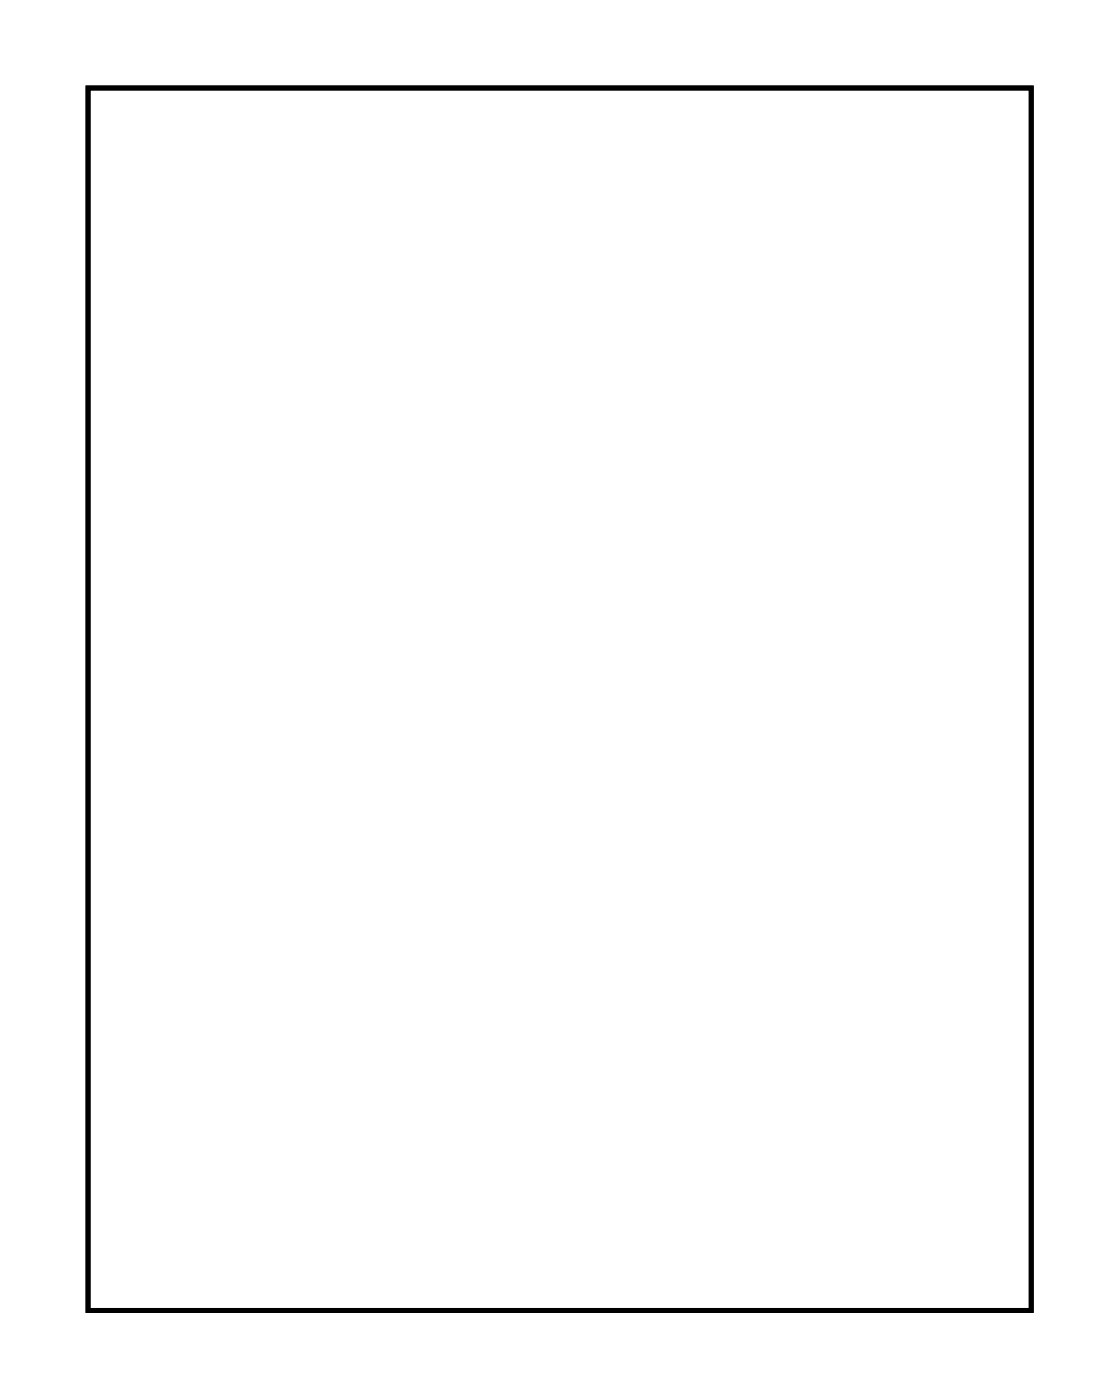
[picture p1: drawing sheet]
<svg xmlns="http://www.w3.org/2000/svg" width="46mm" height="58mm" viewBox="0 0 46 58" stroke-linecap="round" stroke-linejoin="round" font-family="sans-serif">
<path d="M3.6 3.6h39v50.6h-39z" fill="none" stroke="#000" stroke-width=".2"/>
<path d="M3.6 3.6v50.6h39v-50.6zM3.6 3.6h39v50.6h-39z" fill="#000"/>
<circle cx="23.9" cy="48.5" r=".67" fill="#fff"/>
<circle cx="23.9" cy="48.5" r=".67" fill="none" stroke="#fff" stroke-width=".69" stroke-linecap="butt"/>
<path d="M23.2 47.8h1.4v1.3h-1.4z" fill="#fff"/>
<path d="M23.2 47.8h1.4v1.3h-1.4z" fill="none" stroke="#fff" stroke-width=".69" stroke-linecap="butt"/>
<circle cx="23.9" cy="45.9" r=".67" fill="#fff"/>
<circle cx="23.9" cy="45.9" r=".67" fill="none" stroke="#fff" stroke-width=".69" stroke-linecap="butt"/>
<circle cx="23.9" cy="43.4" r=".67" fill="#fff"/>
<circle cx="23.9" cy="43.4" r=".67" fill="none" stroke="#fff" stroke-width=".69" stroke-linecap="butt"/>
<circle cx="23.9" cy="40.9" r=".67" fill="#fff"/>
<circle cx="23.9" cy="40.9" r=".67" fill="none" stroke="#fff" stroke-width=".69" stroke-linecap="butt"/>
<circle cx="23.9" cy="38.3" r=".67" fill="#fff"/>
<circle cx="23.9" cy="38.3" r=".67" fill="none" stroke="#fff" stroke-width=".69" stroke-linecap="butt"/>
<circle cx="23.9" cy="35.8" r=".67" fill="#fff"/>
<circle cx="23.9" cy="35.8" r=".67" fill="none" stroke="#fff" stroke-width=".69" stroke-linecap="butt"/>
<circle cx="23.9" cy="33.2" r=".67" fill="#fff"/>
<circle cx="23.9" cy="33.2" r=".67" fill="none" stroke="#fff" stroke-width=".69" stroke-linecap="butt"/>
<circle cx="23.9" cy="30.7" r=".67" fill="#fff"/>
<circle cx="23.9" cy="30.7" r=".67" fill="none" stroke="#fff" stroke-width=".69" stroke-linecap="butt"/>
<circle cx="23.9" cy="28.2" r=".67" fill="#fff"/>
<circle cx="23.9" cy="28.2" r=".67" fill="none" stroke="#fff" stroke-width=".69" stroke-linecap="butt"/>
<circle cx="23.9" cy="25.6" r=".67" fill="#fff"/>
<circle cx="23.9" cy="25.6" r=".67" fill="none" stroke="#fff" stroke-width=".69" stroke-linecap="butt"/>
<circle cx="23.9" cy="23.1" r=".67" fill="#fff"/>
<circle cx="23.9" cy="23.1" r=".67" fill="none" stroke="#fff" stroke-width=".69" stroke-linecap="butt"/>
<circle cx="23.9" cy="20.5" r=".67" fill="#fff"/>
<circle cx="23.9" cy="20.5" r=".67" fill="none" stroke="#fff" stroke-width=".69" stroke-linecap="butt"/>
<circle cx="23.9" cy="18" r=".67" fill="#fff"/>
<circle cx="23.9" cy="18" r=".67" fill="none" stroke="#fff" stroke-width=".69" stroke-linecap="butt"/>
<circle cx="23.9" cy="15.5" r=".67" fill="#fff"/>
<circle cx="23.9" cy="15.5" r=".67" fill="none" stroke="#fff" stroke-width=".69" stroke-linecap="butt"/>
<circle cx="23.9" cy="12.9" r=".67" fill="#fff"/>
<circle cx="23.9" cy="12.9" r=".67" fill="none" stroke="#fff" stroke-width=".69" stroke-linecap="butt"/>
<circle cx="39.2" cy="48.5" r=".67" fill="#fff"/>
<circle cx="39.2" cy="48.5" r=".67" fill="none" stroke="#fff" stroke-width=".69" stroke-linecap="butt"/>
<circle cx="39.2" cy="45.9" r=".67" fill="#fff"/>
<circle cx="39.2" cy="45.9" r=".67" fill="none" stroke="#fff" stroke-width=".69" stroke-linecap="butt"/>
<circle cx="39.2" cy="43.4" r=".67" fill="#fff"/>
<circle cx="39.2" cy="43.4" r=".67" fill="none" stroke="#fff" stroke-width=".69" stroke-linecap="butt"/>
<circle cx="39.2" cy="40.9" r=".67" fill="#fff"/>
<circle cx="39.2" cy="40.9" r=".67" fill="none" stroke="#fff" stroke-width=".69" stroke-linecap="butt"/>
<circle cx="39.2" cy="38.3" r=".67" fill="#fff"/>
<circle cx="39.2" cy="38.3" r=".67" fill="none" stroke="#fff" stroke-width=".69" stroke-linecap="butt"/>
<circle cx="39.2" cy="35.8" r=".67" fill="#fff"/>
<circle cx="39.2" cy="35.8" r=".67" fill="none" stroke="#fff" stroke-width=".69" stroke-linecap="butt"/>
<circle cx="39.2" cy="33.2" r=".67" fill="#fff"/>
<circle cx="39.2" cy="33.2" r=".67" fill="none" stroke="#fff" stroke-width=".69" stroke-linecap="butt"/>
<circle cx="39.2" cy="30.7" r=".67" fill="#fff"/>
<circle cx="39.2" cy="30.7" r=".67" fill="none" stroke="#fff" stroke-width=".69" stroke-linecap="butt"/>
<circle cx="39.2" cy="28.2" r=".67" fill="#fff"/>
<circle cx="39.2" cy="28.2" r=".67" fill="none" stroke="#fff" stroke-width=".69" stroke-linecap="butt"/>
<circle cx="39.2" cy="25.6" r=".67" fill="#fff"/>
<circle cx="39.2" cy="25.6" r=".67" fill="none" stroke="#fff" stroke-width=".69" stroke-linecap="butt"/>
<circle cx="39.2" cy="23.1" r=".67" fill="#fff"/>
<circle cx="39.2" cy="23.1" r=".67" fill="none" stroke="#fff" stroke-width=".69" stroke-linecap="butt"/>
<circle cx="39.2" cy="20.5" r=".67" fill="#fff"/>
<circle cx="39.2" cy="20.5" r=".67" fill="none" stroke="#fff" stroke-width=".69" stroke-linecap="butt"/>
<circle cx="39.2" cy="18" r=".67" fill="#fff"/>
<circle cx="39.2" cy="18" r=".67" fill="none" stroke="#fff" stroke-width=".69" stroke-linecap="butt"/>
<circle cx="39.2" cy="15.5" r=".67" fill="#fff"/>
<circle cx="39.2" cy="15.5" r=".67" fill="none" stroke="#fff" stroke-width=".69" stroke-linecap="butt"/>
<circle cx="39.2" cy="12.9" r=".67" fill="#fff"/>
<circle cx="39.2" cy="12.9" r=".67" fill="none" stroke="#fff" stroke-width=".69" stroke-linecap="butt"/>
<circle cx="6.1" cy="7.8" r="1.1" fill="#fff"/>
<circle cx="6.1" cy="7.8" r="1.1" fill="none" stroke="#fff" stroke-width=".25"/>
<circle cx="6.1" cy="51" r="1.1" fill="#fff"/>
<circle cx="6.1" cy="51" r="1.1" fill="none" stroke="#fff" stroke-width=".25"/>
<circle cx="13.8" cy="33.2" r=".74" fill="#fff"/>
<circle cx="13.8" cy="33.2" r=".74" fill="none" stroke="#fff" stroke-width=".76" stroke-linecap="butt"/>
<circle cx="13.8" cy="35.8" r=".74" fill="#fff"/>
<circle cx="13.8" cy="35.8" r=".74" fill="none" stroke="#fff" stroke-width=".76" stroke-linecap="butt"/>
<circle cx="13.8" cy="38.3" r=".74" fill="#fff"/>
<circle cx="13.8" cy="38.3" r=".74" fill="none" stroke="#fff" stroke-width=".76" stroke-linecap="butt"/>
<circle cx="18.8" cy="33.2" r=".74" fill="#fff"/>
<circle cx="18.8" cy="33.2" r=".74" fill="none" stroke="#fff" stroke-width=".76" stroke-linecap="butt"/>
<circle cx="18.8" cy="35.8" r=".74" fill="#fff"/>
<circle cx="18.8" cy="35.8" r=".74" fill="none" stroke="#fff" stroke-width=".76" stroke-linecap="butt"/>
<circle cx="18.8" cy="38.3" r=".74" fill="#fff"/>
<circle cx="18.8" cy="38.3" r=".74" fill="none" stroke="#fff" stroke-width=".76" stroke-linecap="butt"/>
<circle cx="8.7" cy="33.2" r=".74" fill="#fff"/>
<circle cx="8.7" cy="33.2" r=".74" fill="none" stroke="#fff" stroke-width=".76" stroke-linecap="butt"/>
<circle cx="8.7" cy="35.8" r=".74" fill="#fff"/>
<circle cx="8.7" cy="35.8" r=".74" fill="none" stroke="#fff" stroke-width=".76" stroke-linecap="butt"/>
<circle cx="8.7" cy="38.3" r=".74" fill="#fff"/>
<circle cx="8.7" cy="38.3" r=".74" fill="none" stroke="#fff" stroke-width=".76" stroke-linecap="butt"/>
<circle cx="16.5" cy="51" r=".81" fill="#fff"/>
<circle cx="16.5" cy="51" r=".81" fill="none" stroke="#fff" stroke-width=".67" stroke-linecap="butt"/>
<path d="M15.5 50v2h2v-2zM15.9 51a.6 .6 0 0 1 1.2 0 .6 .6 0 0 1-1.2 0z" fill="#fff"/>
<g fill="none" stroke="#fff" stroke-width=".25">
<path d="M15.5 50h2v2h-2z"/>
<circle cx="16.5" cy="51" r=".6"/>
</g>
<circle cx="16.5" cy="47.2" r=".81" fill="#fff"/>
<circle cx="16.5" cy="47.2" r=".81" fill="none" stroke="#fff" stroke-width=".67" stroke-linecap="butt"/>
<circle cx="13.8" cy="15.5" r=".74" fill="#fff"/>
<circle cx="13.8" cy="15.5" r=".74" fill="none" stroke="#fff" stroke-width=".76" stroke-linecap="butt"/>
<circle cx="13.8" cy="18" r=".74" fill="#fff"/>
<circle cx="13.8" cy="18" r=".74" fill="none" stroke="#fff" stroke-width=".76" stroke-linecap="butt"/>
<circle cx="13.8" cy="20.5" r=".74" fill="#fff"/>
<circle cx="13.8" cy="20.5" r=".74" fill="none" stroke="#fff" stroke-width=".76" stroke-linecap="butt"/>
</svg>
